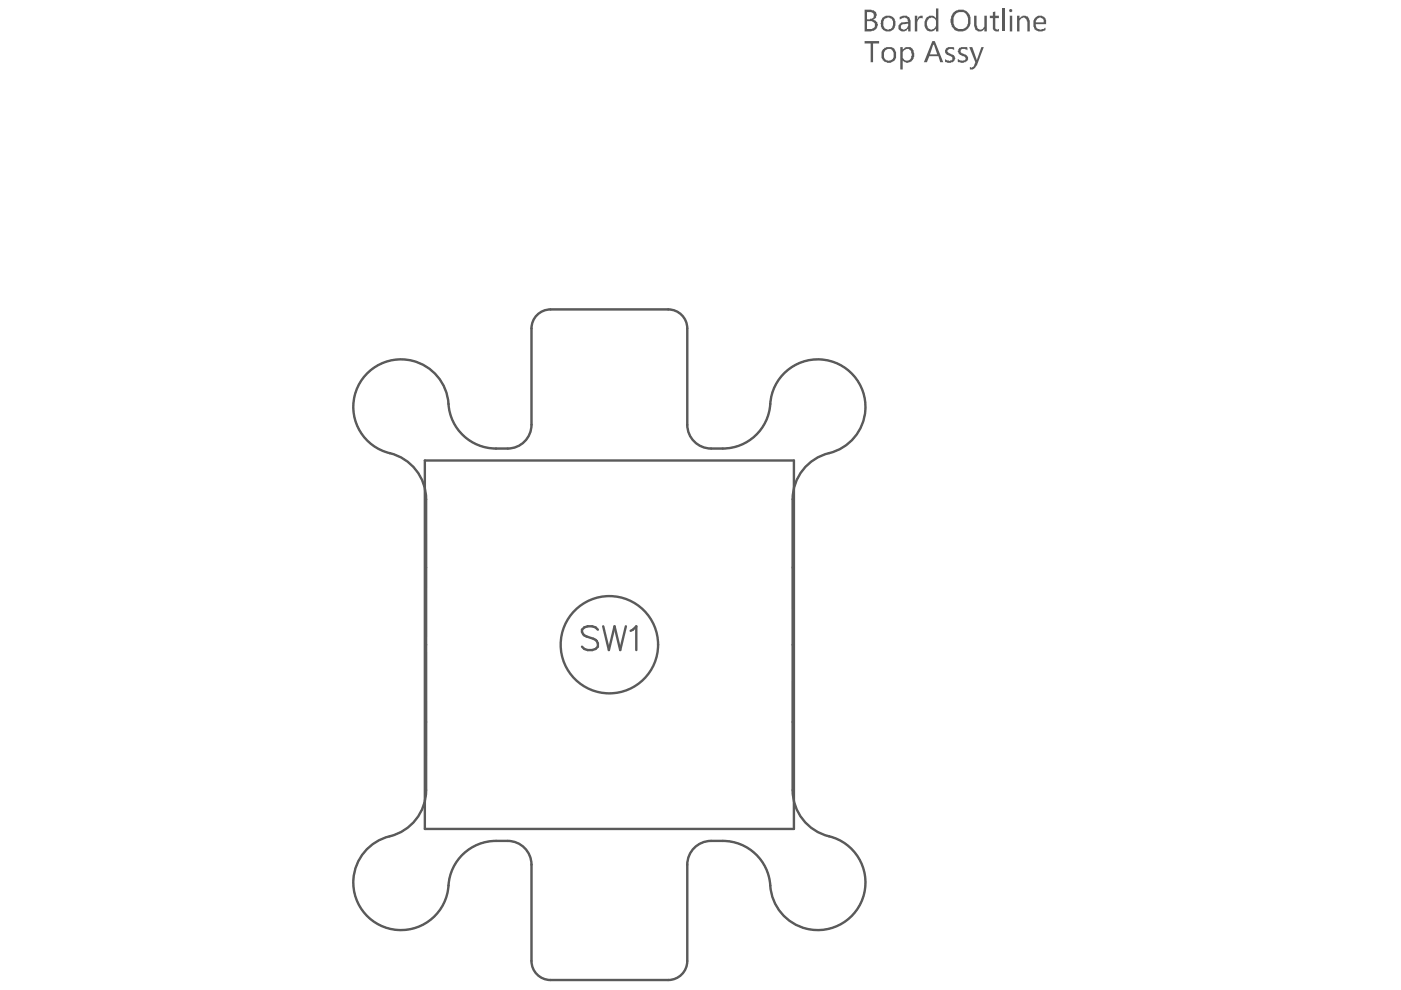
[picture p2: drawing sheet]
<svg xmlns="http://www.w3.org/2000/svg" width="297mm" height="210mm" viewBox="0 0 297 210" stroke-linecap="round" stroke-linejoin="round" font-family="sans-serif">
<path d="M112.7 69.6v20.5M116.7 65.6h25M145.7 69.6v20.5M105.2 95.1h2.4M150.8 95.1h2.4M90.3 105.9v61.6M168.1 105.9v61.6M105.2 178.3h2.4M150.8 178.3h2.4M112.7 183.3v20.5M145.7 183.3v20.5M116.7 207.8h25" fill="none" stroke="#5a5a5a" stroke-width=".51"/>
<g fill="#5a5a5a">
<path d="M194 3.3h.5v.8l.1-.4 .5-.4h.5v.7v-.2a.96 .96 0 0 0-1.1 1.2v1.7h-.5z"/>
<path d="M206.5 3.3h.5v2.1l.2 .2a.67 .67 0 0 0 .5 .7 .67 .67 0 0 0 .8-.4l.2-.3v-2.3h.5v3.4h-.5v-.6a1.19 1.19 0 0 1-1.4 .5 1.19 1.19 0 0 1-.8-1.2z"/>
<path d="M210.5 2.6l.5-.2v.9h.8v.5h-.8v1.8a.42 .42 0 0 0 .1 .5 .42 .42 0 0 0 .6 0h.1v.6a.95 .95 0 0 1-1.3-.9v-2h-.6v-.5h.6z"/>
<path d="M212.4 1.8h.5v4.9h-.5z"/>
<path d="M215.6 3.3h.6v.7a1.15 1.15 0 0 1 1.3-.6 1.15 1.15 0 0 1 .8 1.2v2.1h-.5v-2.1l-.1-.1a.67 .67 0 0 0-.8-.8l-.2 .1a.73 .73 0 0 0-.5 .9v2h-.6z"/>
<path d="M183.8 2.6v1.5h.7v-.1a.67 .67 0 0 0 .8-.5 .67 .67 0 0 0-.4-.8l-.2-.1zM183.8 4.5v1.6h.8a.84 .84 0 0 0 .9-.9 .84 .84 0 0 0-1-.7zM183.3 2.1h1.4l.3 .1a1 1 0 0 1 .6 1.6l-.5 .4h.1a1.18 1.18 0 0 1 .4 2.1l-.9 .4h-1.4z"/>
<path d="M187.4 4.1a1.77 1.77 0 0 0 .4 2 1.03 1.03 0 0 0 1.5-.8 1.15 1.15 0 0 0-.4-1.4 1.15 1.15 0 0 0-1.4 .1zM187 3.8a1.63 1.63 0 0 1 2.2-.2 1.63 1.63 0 0 1 .5 2v.3l-.4 .4a1.61 1.61 0 0 1-2 0 1.61 1.61 0 0 1-.4-2.1z"/>
<path d="M191 5.4a.52 .52 0 0 0 .4 .7v.2h.4a1.24 1.24 0 0 0 .7-1.3l-1.1 .1zM190.8 3.6h.1a1.27 1.27 0 0 1 2 .5l.2 .3v2.3h-.6v-.6a1.28 1.28 0 0 1-2 0v-.2a1.09 1.09 0 0 1 1-1.2l1-.1a.88 .88 0 0 0-.9-.9l-.8 .4z"/>
<path d="M196.4 3.7h.1a1.26 1.26 0 0 1 1.9 .1v-2h.6v4.9h-.6v-.7a1.31 1.31 0 0 1-1.5 .6 1.31 1.31 0 0 1-.9-1.3v-.7zM196.7 4.2l-.2 .9a.99 .99 0 0 0 .8 1.1 .99 .99 0 0 0 1.1-.7v-.1a1.32 1.32 0 0 0-.3-1.6h-.2a.68 .68 0 0 0-1 .3z"/>
<path d="M202.4 3.1v.1a2.6 2.6 0 0 0 .3 2.7 1.61 1.61 0 0 0 2.4-.6 2 2 0 0 0-.9-2.7h-.6a1.03 1.03 0 0 0-1 .5zM202.2 2.6a2.24 2.24 0 0 1 3.4 .6 3.1 3.1 0 0 1-.5 2.9 2.14 2.14 0 0 1-2.6 .3 2.14 2.14 0 0 1-.8-2.6v-.3z"/>
<path d="M214 2.1a.35 .35 0 0 1 .5-.1 .35 .35 0 0 1 0 .5 .35 .35 0 0 1-.5-.1zM214.1 3.3h.5v3.4h-.5z"/>
<path d="M219.9 4l-.2 .4h-.1v.3h1.7a.84 .84 0 0 0-.4-.9 .84 .84 0 0 0-1 .2zM219.4 3.8a1.38 1.38 0 0 1 1.3-.5 1.38 1.38 0 0 1 1.1 1.1v.7h-2.2v.2a.95 .95 0 0 0 1.3 .8h.4l.4-.2v.5a1.89 1.89 0 0 1-2.3-.3 2.69 2.69 0 0 1 0-2.3z"/>
</g>
<g fill="none" stroke="#5a5a5a" stroke-width=".51">
<path d="M116.7 65.6a4 4 0 0 0-4 4M141.7 65.6a4 4 0 0 1 4 4M90.1 97.6h78.2v78.2h-78.2zM105.2 95.1a10.3 10.3 0 0 1-10.2-10.5 10.1 10.1 0 0 0-16.9-5.7 10.1 10.1 0 0 0 4.5 17.2 10.1 10.1 0 0 1 7.7 9.8M112.7 90.1a5 5 0 0 1-5.1 5M145.7 90.1a5 5 0 0 0 5.1 5M153.2 95.1a10.1 10.1 0 0 0 10.1-9.5 10.1 10.1 0 0 1 9.7-9.4 10.1 10.1 0 0 1 10.4 8.7 10.1 10.1 0 0 1-7.6 11.2 10.1 10.1 0 0 0-7.7 9.8M126.8 133.5a2.22 2.22 0 0 0-3.4 0 1.29 1.29 0 0 0 1 1.4l1.4 .5a1.23 1.23 0 0 1 .9 1 1.23 1.23 0 0 1-.4 1.2 2.32 2.32 0 0 1-2.9-.5M127.9 132.8l1.2 5 1.2-5 1.2 5 1.2-5M133.7 133.7l.5-.2 .7-.7v5M90.3 167.5a10.3 10.3 0 0 1-8.7 10.1 10.1 10.1 0 0 0-2.6 17.6 10.1 10.1 0 0 0 16.1-7.5 10.1 10.1 0 0 1 10.1-9.4M107.6 178.3a5 5 0 0 1 5.1 5"/>
<path d="M150.8 178.3a5 5 0 0 0-5.1 5M168.1 167.5a10.1 10.1 0 0 0 7.7 9.8 10.1 10.1 0 0 1 7.6 11.2 10.1 10.1 0 0 1-10.4 8.7 10.1 10.1 0 0 1-9.7-9.5 10.1 10.1 0 0 0-10.1-9.4M112.7 203.8a4 4 0 0 0 4 4M145.7 203.8a4 4 0 0 1-4 4"/>
<circle cx="129.2" cy="136.7" r="10.3"/>
</g>
<path d="M112.7 69.6v20.5M116.7 65.6h25M145.7 69.6v20.5M105.2 95.1h2.4M150.8 95.1h2.4M90.3 105.9v61.6M168.1 105.9v61.6M105.2 178.3h2.4M150.8 178.3h2.4M112.7 183.3v20.5M145.7 183.3v20.5M116.7 207.8h25" fill="none" stroke="#5a5a5a" stroke-width=".25"/>
<g fill="#5a5a5a">
<path d="M183.3 8.7h3.1v.5h-1.3v4h-.5v-4h-1.3z"/>
<path d="M200.5 10.4a1.64 1.64 0 0 1 1.8-.3v.5a.89 .89 0 0 0-1.4 .2 .45 .45 0 0 0 .5 .5l.3 .2a.88 .88 0 0 1 .9 .9l-.3 .5a1.53 1.53 0 0 1-1.9 .2v-.5l.4 .2 .5 .1 .1-.1a.41 .41 0 0 0 .6-.2 .41 .41 0 0 0-.3-.6v-.1l-.4-.1a.9 .9 0 0 1-.9-.5 .9 .9 0 0 1 .1-.9z"/>
<path d="M203.2 10.4a1.79 1.79 0 0 1 1.9-.3v.5h-.1a.91 .91 0 0 0-1.3 0l-.1 .3 .5 .5a1.11 1.11 0 0 1 1.1 1.3 1.91 1.91 0 0 1-2 .5l-.1-.6 .7 .2a.65 .65 0 0 0 .9-.5l-.1-.3-.6-.2a.97 .97 0 0 1-.8-1.3z"/>
<path d="M205.5 10h.6l.9 2.7h.2l.9-2.7h.5l-1.4 3.8-.4 .4a1.09 1.09 0 0 1-1.2 .5v-.5a.69 .69 0 0 0 .9-.4l.3-.6z"/>
<path d="M187.7 10.6a1.74 1.74 0 0 0 .2 2.2 1.25 1.25 0 0 0 1.5-.5 1.25 1.25 0 0 0-.2-1.5v-.2a1.28 1.28 0 0 0-1.5 0zM187 10.6a1.79 1.79 0 0 1 2.6-.2 2.32 2.32 0 0 1 0 2.5 1.71 1.71 0 0 1-2.4-.2 1.06 1.06 0 0 1-.3-1.2z"/>
<path d="M190.9 10h.5v.6a1.3 1.3 0 0 1 2.2-.1 1.94 1.94 0 0 1-.7 2.7h-.1a.97 .97 0 0 1-1.3-.3l-.1-.1v1.9h-.5zM191.5 10.8l-.1 .3a1.39 1.39 0 0 0 .5 1.7l.4 .1a1.4 1.4 0 0 0 .5-2.4 .97 .97 0 0 0-1.3 .3z"/>
<path d="M197.9 9.2l-.7 2.3h1.5zM197.7 8.7h.5l1.8 4.5h-.7l-.3-1.3h-2l-.5 1.3h-.6z"/>
</g>
<path d="M116.7 65.6a4 4 0 0 0-4 4M141.7 65.6a4 4 0 0 1 4 4M105.2 95.1a10.3 10.3 0 0 1-10.2-10.5 10.1 10.1 0 0 0-16.9-5.7 10.1 10.1 0 0 0 4.5 17.2 10.1 10.1 0 0 1 7.7 9.8M112.7 90.1a5 5 0 0 1-5.1 5M145.7 90.1a5 5 0 0 0 5.1 5M153.2 95.1a10.1 10.1 0 0 0 10.1-9.5 10.1 10.1 0 0 1 9.7-9.4 10.1 10.1 0 0 1 10.4 8.7 10.1 10.1 0 0 1-7.6 11.2 10.1 10.1 0 0 0-7.7 9.8M90.3 167.5a10.3 10.3 0 0 1-8.7 10.1 10.1 10.1 0 0 0-2.6 17.6 10.1 10.1 0 0 0 16.1-7.5 10.1 10.1 0 0 1 10.1-9.4M107.6 178.3a5 5 0 0 1 5.1 5M150.8 178.3a5 5 0 0 0-5.1 5M168.1 167.5a10.1 10.1 0 0 0 7.7 9.8 10.1 10.1 0 0 1 7.6 11.2 10.1 10.1 0 0 1-10.4 8.7 10.1 10.1 0 0 1-9.7-9.5 10.1 10.1 0 0 0-10.1-9.4M112.7 203.8a4 4 0 0 0 4 4M145.7 203.8a4 4 0 0 1-4 4" fill="none" stroke="#5a5a5a" stroke-width=".25"/>
</svg>
